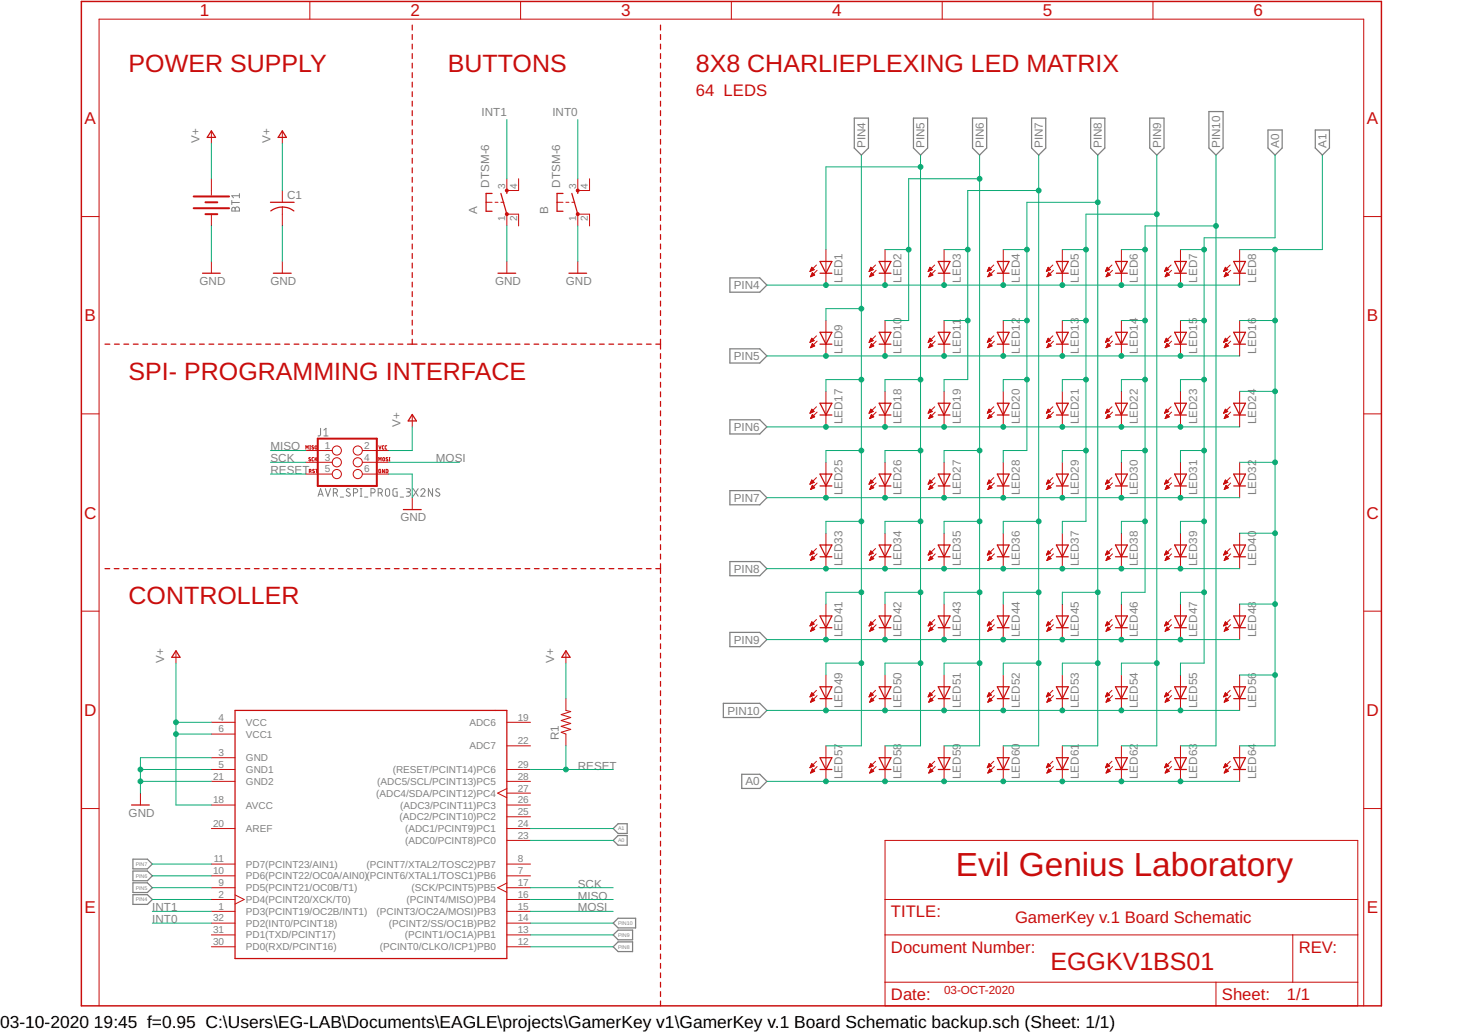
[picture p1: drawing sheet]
<svg xmlns="http://www.w3.org/2000/svg" width="297mm" height="210mm" viewBox="0 0 297 210" stroke-linecap="round" stroke-linejoin="round" font-family="sans-serif">
<defs><g id="words">
<text font-size="6.8" fill="#c90d0c" x="194.2" y="178">Evil Genius Laboratory</text>
<g font-size="5.1" fill="#c90d0c">
<text x="26.1" y="14.7">POWER SUPPLY</text>
<text x="91" y="14.7">BUTTONS</text>
<text x="141.4" y="14.7">8X8 CHARLIEPLEXING LED MATRIX</text>
<text x="26.1" y="77.1">SPI- PROGRAMMING INTERFACE</text>
<text x="26.1" y="122.8">CONTROLLER</text>
<text x="213.4" y="197.2">EGGKV1BS01</text>
</g>
<g font-size="3.5" fill="#c90d0c">
<text x="40.6" y="3.3">1</text>
<text x="83.4" y="3.3">2</text>
<text x="126.2" y="3.3">3</text>
<text x="169.1" y="3.3">4</text>
<text x="211.9" y="3.3">5</text>
<text x="254.7" y="3.3">6</text>
<text x="17.2" y="25.2">A</text>
<text x="277.7" y="25.2">A</text>
<text x="17.2" y="65.3">B</text>
<text x="277.7" y="65.3">B</text>
<text x="17.1" y="105.4">C</text>
<text x="277.6" y="105.4">C</text>
<text x="17.1" y="145.5">D</text>
<text x="277.6" y="145.5">D</text>
<text x="17.2" y="185.6">E</text>
<text x="277.7" y="185.6">E</text>
</g>
<g font-size="3.5">
<text x="0" y="208.9">03-10-2020</text>
<text x="19.1" y="208.9">19:45 f=0.95 C:\Users\EG-LAB\Documents\EAGLE\projects\GamerKey v1\GamerKey v.1 Board Schematic backup.sch (Sheet: 1/1)</text>
</g>
<g font-size="3.4" fill="#c90d0c">
<text x="141.4" y="19.5">64 LEDS</text>
<text x="181" y="186.4">TITLE:</text>
<text x="206.2" y="187.6">GamerKey v.1 Board Schematic</text>
<text x="181" y="193.6">Document Number:</text>
<text x="263.9" y="193.6">REV:</text>
<text x="181" y="203.2">Date:</text>
<text x="248.3" y="203.2">Sheet:</text>
<text x="261.5" y="203.2">1/1</text>
</g>
<g font-size="2.4" fill="#808080">
<text x="97.8" y="23.6">INT1</text>
<text x="112.2" y="23.6">INT0</text>
<text x="40.5" y="29.1" transform="rotate(-90 40.5 29.1)">V+</text>
<text x="55" y="29.1" transform="rotate(-90 55 29.1)">V+</text>
<text x="175.9" y="30.1" transform="rotate(-90 175.9 30.1)">PIN4</text>
<text x="187.9" y="30.1" transform="rotate(-90 187.9 30.1)">PIN5</text>
<text x="199.9" y="30.1" transform="rotate(-90 199.9 30.1)">PIN6</text>
<text x="211.9" y="30.1" transform="rotate(-90 211.9 30.1)">PIN7</text>
<text x="223.9" y="30.1" transform="rotate(-90 223.9 30.1)">PIN8</text>
<text x="235.9" y="30.1" transform="rotate(-90 235.9 30.1)">PIN9</text>
<text x="247.9" y="30.1" transform="rotate(-90 247.9 30.1)">PIN10</text>
<text x="259.9" y="30.1" transform="rotate(-90 259.9 30.1)">A0</text>
<text x="269.5" y="30.1" transform="rotate(-90 269.5 30.1)">A1</text>
<text x="58.3" y="40.5">C1</text>
<text x="99.4" y="38.1" transform="rotate(-90 99.4 38.1)">DTSM-6</text>
<text x="113.8" y="38.1" transform="rotate(-90 113.8 38.1)">DTSM-6</text>
<text x="97" y="43.5" transform="rotate(-90 97 43.5)">A</text>
<text x="111.4" y="43.5" transform="rotate(-90 111.4 43.5)">B</text>
<text x="40.5" y="57.9">GND</text>
<text x="55" y="57.9">GND</text>
<text x="100.6" y="57.9">GND</text>
<text x="115" y="57.9">GND</text>
<text x="149.1" y="58.8">PIN4</text>
<text x="171.2" y="57.4" transform="rotate(-90 171.2 57.4)">LED1</text>
<text x="183.2" y="57.4" transform="rotate(-90 183.2 57.4)">LED2</text>
<text x="195.2" y="57.4" transform="rotate(-90 195.2 57.4)">LED3</text>
<text x="207.2" y="57.4" transform="rotate(-90 207.2 57.4)">LED4</text>
<text x="219.2" y="57.4" transform="rotate(-90 219.2 57.4)">LED5</text>
<text x="231.2" y="57.4" transform="rotate(-90 231.2 57.4)">LED6</text>
<text x="243.2" y="57.4" transform="rotate(-90 243.2 57.4)">LED7</text>
<text x="255.2" y="57.4" transform="rotate(-90 255.2 57.4)">LED8</text>
<text x="171.2" y="71.8" transform="rotate(-90 171.2 71.8)">LED9</text>
<text x="183.2" y="71.8" transform="rotate(-90 183.2 71.8)">LED10</text>
<text x="195.2" y="71.8" transform="rotate(-90 195.2 71.8)">LED11</text>
<text x="207.2" y="71.8" transform="rotate(-90 207.2 71.8)">LED12</text>
<text x="219.2" y="71.8" transform="rotate(-90 219.2 71.8)">LED13</text>
<text x="231.2" y="71.8" transform="rotate(-90 231.2 71.8)">LED14</text>
<text x="243.2" y="71.8" transform="rotate(-90 243.2 71.8)">LED15</text>
<text x="255.2" y="71.8" transform="rotate(-90 255.2 71.8)">LED16</text>
<text x="149.1" y="73.2">PIN5</text>
<text x="81.4" y="86.7" transform="rotate(-90 81.4 86.7)">V+</text>
<text x="149.1" y="87.6">PIN6</text>
<text x="171.2" y="86.3" transform="rotate(-90 171.2 86.3)">LED17</text>
<text x="183.2" y="86.3" transform="rotate(-90 183.2 86.3)">LED18</text>
<text x="195.2" y="86.3" transform="rotate(-90 195.2 86.3)">LED19</text>
<text x="207.2" y="86.3" transform="rotate(-90 207.2 86.3)">LED20</text>
<text x="219.2" y="86.3" transform="rotate(-90 219.2 86.3)">LED21</text>
<text x="231.2" y="86.3" transform="rotate(-90 231.2 86.3)">LED22</text>
<text x="243.2" y="86.3" transform="rotate(-90 243.2 86.3)">LED23</text>
<text x="255.2" y="86.3" transform="rotate(-90 255.2 86.3)">LED24</text>
<text x="55" y="91.5">MISO</text>
<text x="55" y="93.9">SCK</text>
<text x="88.6" y="93.9">MOSI</text>
<text x="55" y="96.3">RESET</text>
<text x="149.1" y="102">PIN7</text>
<text x="171.2" y="100.7" transform="rotate(-90 171.2 100.7)">LED25</text>
<text x="183.2" y="100.7" transform="rotate(-90 183.2 100.7)">LED26</text>
<text x="195.2" y="100.7" transform="rotate(-90 195.2 100.7)">LED27</text>
<text x="207.2" y="100.7" transform="rotate(-90 207.2 100.7)">LED28</text>
<text x="219.2" y="100.7" transform="rotate(-90 219.2 100.7)">LED29</text>
<text x="231.2" y="100.7" transform="rotate(-90 231.2 100.7)">LED30</text>
<text x="243.2" y="100.7" transform="rotate(-90 243.2 100.7)">LED31</text>
<text x="255.2" y="100.7" transform="rotate(-90 255.2 100.7)">LED32</text>
<text x="81.4" y="105.9">GND</text>
<text x="149.1" y="116.4">PIN8</text>
<text x="171.2" y="115.1" transform="rotate(-90 171.2 115.1)">LED33</text>
<text x="183.2" y="115.1" transform="rotate(-90 183.2 115.1)">LED34</text>
<text x="195.2" y="115.1" transform="rotate(-90 195.2 115.1)">LED35</text>
<text x="207.2" y="115.1" transform="rotate(-90 207.2 115.1)">LED36</text>
<text x="219.2" y="115.1" transform="rotate(-90 219.2 115.1)">LED37</text>
<text x="231.2" y="115.1" transform="rotate(-90 231.2 115.1)">LED38</text>
<text x="243.2" y="115.1" transform="rotate(-90 243.2 115.1)">LED39</text>
<text x="255.2" y="115.1" transform="rotate(-90 255.2 115.1)">LED40</text>
<text x="149.1" y="130.8">PIN9</text>
<text x="171.2" y="129.5" transform="rotate(-90 171.2 129.5)">LED41</text>
<text x="183.2" y="129.5" transform="rotate(-90 183.2 129.5)">LED42</text>
<text x="195.2" y="129.5" transform="rotate(-90 195.2 129.5)">LED43</text>
<text x="207.2" y="129.5" transform="rotate(-90 207.2 129.5)">LED44</text>
<text x="219.2" y="129.5" transform="rotate(-90 219.2 129.5)">LED45</text>
<text x="231.2" y="129.5" transform="rotate(-90 231.2 129.5)">LED46</text>
<text x="243.2" y="129.5" transform="rotate(-90 243.2 129.5)">LED47</text>
<text x="255.2" y="129.5" transform="rotate(-90 255.2 129.5)">LED48</text>
<text x="33.3" y="134.8" transform="rotate(-90 33.3 134.8)">V+</text>
<text x="112.6" y="134.8" transform="rotate(-90 112.6 134.8)">V+</text>
<text x="171.2" y="143.9" transform="rotate(-90 171.2 143.9)">LED49</text>
<text x="183.2" y="143.9" transform="rotate(-90 183.2 143.9)">LED50</text>
<text x="195.2" y="143.9" transform="rotate(-90 195.2 143.9)">LED51</text>
<text x="207.2" y="143.9" transform="rotate(-90 207.2 143.9)">LED52</text>
<text x="219.2" y="143.9" transform="rotate(-90 219.2 143.9)">LED53</text>
<text x="231.2" y="143.9" transform="rotate(-90 231.2 143.9)">LED54</text>
<text x="243.2" y="143.9" transform="rotate(-90 243.2 143.9)">LED55</text>
<text x="255.2" y="143.9" transform="rotate(-90 255.2 143.9)">LED56</text>
<text x="147.8" y="145.2">PIN10</text>
<text x="113.6" y="150.4" transform="rotate(-90 113.6 150.4)">R1</text>
<text x="117.4" y="156.4">RESET</text>
<text x="151.5" y="159.6">A0</text>
<text x="171.2" y="158.3" transform="rotate(-90 171.2 158.3)">LED57</text>
<text x="183.2" y="158.3" transform="rotate(-90 183.2 158.3)">LED58</text>
<text x="195.2" y="158.3" transform="rotate(-90 195.2 158.3)">LED59</text>
<text x="207.2" y="158.3" transform="rotate(-90 207.2 158.3)">LED60</text>
<text x="219.2" y="158.3" transform="rotate(-90 219.2 158.3)">LED61</text>
<text x="231.2" y="158.3" transform="rotate(-90 231.2 158.3)">LED62</text>
<text x="243.2" y="158.3" transform="rotate(-90 243.2 158.3)">LED63</text>
<text x="255.2" y="158.3" transform="rotate(-90 255.2 158.3)">LED64</text>
<text x="26.1" y="166">GND</text>
<text x="30.9" y="185.2">INT1</text>
<text x="117.4" y="182.8">MISO</text>
<text x="117.4" y="185.2">MOSI</text>
<text x="117.4" y="180.4">SCK</text>
<text x="30.9" y="187.6">INT0</text>
</g>
<text font-size="2.4" fill="#c90d0c" x="191.8" y="202">03-OCT-2020</text>
<g font-size="2" fill="#808080">
<text x="102.6" y="38.4" transform="rotate(-90 102.6 38.4)">3</text>
<text x="105" y="38.4" transform="rotate(-90 105 38.4)">4</text>
<text x="117" y="38.4" transform="rotate(-90 117 38.4)">3</text>
<text x="119.4" y="38.4" transform="rotate(-90 119.4 38.4)">4</text>
<text x="102.6" y="45" transform="rotate(-90 102.6 45)">1</text>
<text x="105" y="45" transform="rotate(-90 105 45)">2</text>
<text x="117" y="45" transform="rotate(-90 117 45)">1</text>
<text x="119.4" y="45" transform="rotate(-90 119.4 45)">2</text>
<text x="66" y="91.2">1</text>
<text x="66" y="93.6">3</text>
<text x="74" y="91.2">2</text>
<text x="74" y="93.6">4</text>
<text x="66" y="96">5</text>
<text x="74" y="96">6</text>
<text x="44.4" y="146.4">4</text>
<text x="44.4" y="148.8">6</text>
<text x="50" y="147.5">VCC</text>
<text x="50" y="149.9">VCC1</text>
<text x="95.4" y="147.5">ADC6</text>
<text x="105.2" y="146.4">19</text>
<text x="44.4" y="153.6">3</text>
<text x="50" y="154.7">GND</text>
<text x="95.4" y="152.3">ADC7</text>
<text x="105.2" y="151.2">22</text>
<text x="43.3" y="158.4">21</text>
<text x="44.4" y="156">5</text>
<text x="50" y="157.1">GND1</text>
<text x="50" y="159.5">GND2</text>
<text x="76.4" y="161.9">(ADC4/SDA/PCINT12)PC4</text>
<text x="76.7" y="159.5">(ADC5/SCL/PCINT13)PC5</text>
<text x="79.8" y="157.1">(RESET/PCINT14)PC6</text>
<text x="105.2" y="160.8">27</text>
<text x="105.2" y="158.4">28</text>
<text x="105.2" y="156">29</text>
<text x="43.3" y="163.2">18</text>
<text x="50" y="164.3">AVCC</text>
<text x="81.2" y="166.7">(ADC2/PCINT10)PC2</text>
<text x="81.3" y="164.3">(ADC3/PCINT11)PC3</text>
<text x="105.2" y="165.6">25</text>
<text x="105.2" y="163.2">26</text>
<text x="43.3" y="168">20</text>
<text x="50" y="169.1">AREF</text>
<text x="82.3" y="171.5">(ADC0/PCINT8)PC0</text>
<text x="82.3" y="169.1">(ADC1/PCINT9)PC1</text>
<text x="105.2" y="170.4">23</text>
<text x="105.2" y="168">24</text>
<text x="43.3" y="177.6">10</text>
<text x="43.4" y="175.2">11</text>
<text x="50" y="176.3">PD7(PCINT23/AIN1)</text>
<text x="50" y="178.7">PD6(PCINT22/OC0A/AIN0)(PCINT6/XTAL1/TOSC1)PB6</text>
<text x="74.4" y="176.3">(PCINT7/XTAL2/TOSC2)PB7</text>
<text x="105.2" y="177.6">7</text>
<text x="105.2" y="175.2">8</text>
<text x="44.4" y="180">9</text>
<text x="44.4" y="182.4">2</text>
<text x="44.4" y="184.8">1</text>
<text x="50" y="181.1">PD5(PCINT21/OC0B/T1)</text>
<text x="50" y="183.5">PD4(PCINT20/XCK/T0)</text>
<text x="50" y="185.9">PD3(PCINT19/OC2B/INT1)</text>
<text x="76.5" y="185.9">(PCINT3/OC2A/MOSI)PB3</text>
<text x="82.6" y="183.5">(PCINT4/MISO)PB4</text>
<text x="83.6" y="181.1">(SCK/PCINT5)PB5</text>
<text x="105.2" y="184.8">15</text>
<text x="105.2" y="182.4">16</text>
<text x="105.2" y="180">17</text>
<text x="43.3" y="187.2">32</text>
<text x="43.3" y="189.6">31</text>
<text x="50" y="188.3">PD2(INT0/PCINT18)</text>
<text x="50" y="190.7">PD1(TXD/PCINT17)</text>
<text x="79" y="188.3">(PCINT2/SS/OC1B)PB2</text>
<text x="82.3" y="190.7">(PCINT1/OC1A)PB1</text>
<text x="105.2" y="189.6">13</text>
<text x="105.2" y="187.2">14</text>
<text x="43.3" y="192">30</text>
<text x="50" y="193.1">PD0(RXD/PCINT16)</text>
<text x="77.2" y="193.1">(PCINT0/CLKO/ICP1)PB0</text>
<text x="105.2" y="192">12</text>
</g>
<g font-size="1.1" fill="#808080">
<text x="125.6" y="171.2">A0</text>
<text x="125.6" y="168.8">A1</text>
<text x="27.6" y="178.4">PIN6</text>
<text x="27.6" y="176">PIN7</text>
<text x="27.6" y="183.2">PIN4</text>
<text x="27.6" y="180.8">PIN5</text>
<text x="125.6" y="190.4">PIN9</text>
<text x="125.6" y="188">PIN10</text>
<text x="125.6" y="192.8">PIN8</text>
</g>
</g></defs>
<g fill="none" stroke="#808080" stroke-width=".2">
<path d="M48.6 39.3v.9M48.6 39.8h-1.5l.3 .4M47.1 40.7v.9M47.1 41.1h1.5M47.2 42.2l.3-.1 .3 .4a.43 .43 0 0 1 .4-.5 .43 .43 0 0 1 .4 .5v.4h-1.5zM47.8 42.5v.4M65.1 87v1.4l-.2 .2h-.3M65.8 88.6h.9M65.8 87.4l.4-.4v1.6M66.1 99.3l.5 1.5 .5-1.5M71.1 99.4a.4 .4 0 0 0-.5-.1 .4 .4 0 0 0-.2 .6l.6 .3a.39 .39 0 0 1 .1 .6 .39 .39 0 0 1-.6-.1l-.2-.1M73.2 99.3h.3"/>
<path d="M73.4 99.3v1.5M78.4 99.4l.3-.1 .3 .1 .2 1a.42 .42 0 0 1-.5 .4 .42 .42 0 0 1-.4-.4zM80.7 99.3h-.6l-.2 .2v1.2l.8 .1v-.8h-.3M82.5 99.3h.7l.2 .3-.2 .3-.5 .1M83 100a.43 .43 0 0 1 .4 .4 .43 .43 0 0 1-.4 .4h-.5M83.9 99.3l1.1 1.5M85 99.3l-1.1 1.5M85.5 99.6a.43 .43 0 0 1 .6-.3 .43 .43 0 0 1 .1 .7l-.7 .8h.9M87.9 99.3v1.5l-.9-1.5v1.5M89.3 99.4l-.5-.1-.3 .3 .1 .3 .6 .3a.39 .39 0 0 1 0 .6 .39 .39 0 0 1-.6-.1l-.1-.1M64.6 100.8l.5-1.5 .6 1.5M64.7 100.4h.8"/>
<path d="M67.7 100.1h.5a.42 .42 0 0 0 .4-.4 .42 .42 0 0 0-.4-.4h-.5v1.5M68.2 100.1l.4 .7M69.1 101h.7M71.8 100.1h.5a.42 .42 0 0 0 .4-.4 .42 .42 0 0 0-.4-.4h-.5v1.5M73.2 100.8h.3M74.1 101h.6M75.4 100.1h.4a.42 .42 0 0 0 .4-.4 .42 .42 0 0 0-.4-.4h-.4v1.5M76.8 100.1h.5a.42 .42 0 0 0 .4-.4 .42 .42 0 0 0-.4-.4h-.5v1.5M77.3 100.1l.4 .7M81.3 101h.7"/>
</g>
<g fill="none" stroke="#808080" stroke-width=".25">
<path d="M173.6 24h2.8v6.1l-1.4 1.4-1.4-1.4zM185.6 24h2.9v6.1l-1.5 1.4-1.4-1.4zM197.6 24h2.9v6.1l-1.5 1.4-1.4-1.4zM209.6 24h2.9v6.1l-1.5 1.4-1.4-1.4zM221.6 24h2.9v6.1l-1.5 1.4-1.4-1.4zM233.6 24h2.9v6.1l-1.5 1.4-1.4-1.4zM245.6 22.7h2.9v7.4l-1.4 1.4-1.5-1.4zM257.6 26.4h2.9v3.7l-1.4 1.4-1.5-1.4zM267.2 26.4h2.9v3.7l-1.4 1.4-1.5-1.4zM148.3 56.5h6.1l1.4 1.4-1.4 1.5h-6.1zM148.3 70.9h6.1l1.4 1.4-1.4 1.5h-6.1zM148.3 85.3h6.1l1.4 1.4-1.4 1.5h-6.1z"/>
<path d="M148.3 99.7h6.1l1.4 1.4-1.4 1.5h-6.1zM148.3 114.1h6.1l1.4 1.4-1.4 1.5h-6.1zM148.3 128.5h6.1l1.4 1.5-1.4 1.4h-6.1zM147 142.9h7.4l1.4 1.5-1.4 1.4h-7.4zM150.7 157.3h3.7l1.4 1.5-1.4 1.4h-3.7zM27 174.6h3l.9 1-.9 1h-3zM27 177h3l.9 1-.9 1h-3zM27 179.4h3l.9 1-.9 1h-3zM124.6 170.8l1-1h1.8v1.9h-1.8zM124.6 168.4l1-1h1.8v2h-1.8zM27 181.8h3l.9 1-.9 1h-3zM124.6 192.4l1-1h2.9v2h-2.9z"/>
<path d="M124.6 190l1-1h2.9v2h-2.9zM124.6 187.6l1-1h3.5v2h-3.5z"/>
</g>
<g fill="none" stroke="#c90d0c" stroke-width=".25">
<path d="M83.8 5.1v1M83.8 7v1M83.8 9v.9M83.8 10.9v1M83.8 12.8v1M83.8 14.8v1M83.8 16.7v1M83.8 18.6v1M134.2 5.1v1M134.2 7v1M134.2 9v.9M134.2 10.9v1"/>
<path d="M134.2 12.8v1M134.2 14.8v1M134.2 16.7v1M134.2 18.6v1M42.9 26.6l.9 1.3h-1.7zM57.4 26.6l.8 1.3h-1.7zM83.8 20.6v1M83.8 22.5v1M83.8 24.4v1M83.8 26.4v1M83.8 28.3v1M83.8 30.2v1"/>
<path d="M83.8 32.2v1M83.8 34.1v1M83.8 36v1M83.8 38v1M83.8 39.9v1M100 39.3h-1.2v3.6h1.2M101.8 39.3l1.2 4.2M103 38.7v.6M114.4 39.3h-1.2v3.6h1.2M116.2 39.3l1.2 4.2M117.4 38.7v.6M134.2 20.6v1"/>
<path d="M134.2 22.5v1M134.2 24.4v1M134.2 26.4v1M134.2 28.3v1M134.2 30.2v1M134.2 32.2v1M134.2 34.1v1M134.2 36v1M134.2 38v1M134.2 39.9v1M41.1 55.5h3.6M54.9 41.1h4.9"/>
<path d="M55 42.9a3.8 3.8 0 0 1 4.7 0M55.5 55.5h3.7M83.8 41.8v1M83.8 43.8v1M83.8 45.7v1M83.8 47.7v.9M83.8 49.6v1M83.8 51.5v1M83.8 53.5v1M83.8 55.4v1M83.8 57.3v1M83.8 59.3v1"/>
<path d="M101.2 55.5h3.6M115.6 55.5h3.6M134.2 41.8v1M134.2 43.8v1M134.2 45.7v1M134.2 47.7v.9M134.2 49.6v1M134.2 51.5v1M134.2 53.5v1M134.2 55.4v1M134.2 57.3v1M134.2 59.3v1"/>
<path d="M166.6 55.5h2.4M166.6 53.1h2.4l-1.2 2.4zM178.6 55.5h2.4M178.6 53.1h2.4l-1.2 2.4zM190.6 55.5h2.4M190.6 53.1h2.4l-1.2 2.4zM202.6 55.5h2.4M202.6 53.1h2.4l-1.2 2.4zM214.6 55.5h2.4M214.6 53.1h2.4l-1.2 2.4zM226.6 55.5h2.4M226.6 53.1h2.4l-1.2 2.4z"/>
<path d="M238.7 55.5h2.3M238.7 53.1h2.3l-1.2 2.4zM250.7 55.5h2.3M250.7 53.1h2.3l-1.1 2.4zM21.3 69.9h1M23.3 69.9h.9M25.2 69.9h.9M27.1 69.9h1M29 69.9h1M30.9 69.9h1M32.9 69.9h.9M34.8 69.9h1"/>
<path d="M36.7 69.9h1M38.6 69.9h1M40.5 69.9h1M42.5 69.9h.9M44.4 69.9h1M46.3 69.9h1M48.2 69.9h1M50.1 69.9h1M52.1 69.9h.9M54 69.9h.9M55.9 69.9h1M57.8 69.9h1"/>
<path d="M59.8 69.9h.9M61.7 69.9h.9M63.6 69.9h1M65.5 69.9h1M67.4 69.9h1M69.3 69.9h1M71.3 69.9h.9M73.2 69.9h1M75.1 69.9h1M77 69.9h1M79 69.9h.9M80.9 69.9h1"/>
<path d="M82.8 69.9h1.9M83.8 61.2v1M83.8 63.1v1M83.8 65.1v1M83.8 67v1M83.8 68.9v1M85.7 69.9h.9M87.6 69.9h.9M89.5 69.9h.9M91.4 69.9h.9M93.3 69.9h.9M95.2 69.9h.9"/>
<path d="M97.1 69.9h.9M99 69.9h.9M100.9 69.9h1M102.8 69.9h1M104.7 69.9h.9M106.6 69.9h.9M108.5 69.9h1M110.4 69.9h1M112.3 69.9h1M114.2 69.9h1M116.1 69.9h1M118 69.9h1"/>
<path d="M119.9 69.9h1M121.8 69.9h1M123.7 69.9h1M125.6 69.9h1M127.5 69.9h1M129.4 69.9h1M131.3 69.9h1M133.2 69.9h1M134.2 61.2v1M134.2 63.1v1M134.2 65.1v1M134.2 67v1"/>
<path d="M134.2 68.9v2M134.2 71.9v1M134.2 73.8v1M134.2 75.8v1M134.2 77.7v1M134.2 79.6v1M166.6 69.9h2.4M166.6 67.5h2.4l-1.2 2.4zM178.6 69.9h2.4M178.6 67.5h2.4l-1.2 2.4zM190.6 69.9h2.4M190.6 67.5h2.4l-1.2 2.4z"/>
<path d="M202.6 69.9h2.4M202.6 67.5h2.4l-1.2 2.4zM214.6 69.9h2.4M214.6 67.5h2.4l-1.2 2.4zM226.6 69.9h2.4M226.6 67.5h2.4l-1.2 2.4zM238.7 69.9h2.3M238.7 67.5h2.3l-1.2 2.4zM250.7 69.9h2.3M250.7 67.5h2.3l-1.1 2.4zM83.8 84.2l.8 1.3h-1.7zM134.2 81.6v1"/>
<path d="M134.2 83.5v1M134.2 85.4v1M134.2 87.4v1M134.2 89.3v1M134.2 91.3v1M134.2 93.2v1M134.2 95.1v1M134.2 97.1v1M134.2 99v1M166.6 81.9h2.4l-1.2 2.4zM166.6 84.3h2.4M166.6 96.3h2.4l-1.2 2.4z"/>
<path d="M166.6 98.7h2.4M178.6 84.3h2.4M178.6 81.9h2.4l-1.2 2.4zM178.6 98.7h2.4M178.6 96.3h2.4l-1.2 2.4zM190.6 84.3h2.4M190.6 81.9h2.4l-1.2 2.4zM190.6 98.7h2.4M190.6 96.3h2.4l-1.2 2.4zM202.6 84.3h2.4M202.6 81.9h2.4l-1.2 2.4zM202.6 98.7h2.4"/>
<path d="M202.6 96.3h2.4l-1.2 2.4zM214.6 84.3h2.4M214.6 81.9h2.4l-1.2 2.4zM214.6 98.7h2.4M214.6 96.3h2.4l-1.2 2.4zM226.6 84.3h2.4M226.6 81.9h2.4l-1.2 2.4zM226.6 98.7h2.4M226.6 96.3h2.4l-1.2 2.4zM238.7 84.3h2.3M238.7 81.9h2.3l-1.2 2.4zM238.7 98.7h2.3"/>
<path d="M238.7 96.3h2.3l-1.2 2.4zM250.7 84.3h2.3M250.7 81.9h2.3l-1.1 2.4zM250.7 98.7h2.3M250.7 96.3h2.3l-1.1 2.4zM21.3 115.5h1M23.2 115.5h1M25.1 115.5h1M27 115.5h1M28.9 115.5h1M30.8 115.5h1M32.7 115.5h1"/>
<path d="M34.6 115.5h1M36.5 115.5h1M38.4 115.5h.9M40.3 115.5h1M42.2 115.5h1M44.1 115.5h.9M46 115.5h.9M47.9 115.5h.9M49.8 115.5h.9M51.7 115.5h.9M53.6 115.5h.9M55.5 115.5h.9"/>
<path d="M57.4 115.5h.9M59.3 115.5h.9M61.2 115.5h.9M63.1 115.5h.9M65 115.5h.9M66.9 115.5h.9M68.7 115.5h1M70.7 115.5h.9M72.5 115.5h1M74.4 115.5h1M76.3 115.5h1M78.2 115.5h1"/>
<path d="M80.1 115.5h1M82 103.5h3.6M82 115.5h1M83.9 115.5h1M85.8 115.5h1M87.7 115.5h1M89.6 115.5h1M91.5 115.5h1M93.4 115.5h1M95.3 115.5h1M97.2 115.5h.9M99.1 115.5h1"/>
<path d="M101 115.5h.9M102.9 115.5h.9M104.8 115.5h.9M106.7 115.5h.9M108.6 115.5h.9M110.5 115.5h.9M112.4 115.5h.9M114.3 115.5h.9M116.2 115.5h.9M118.1 115.5h.9M120 115.5h.9M121.9 115.5h.9"/>
<path d="M123.8 115.5h.9M125.6 115.5h1M127.6 115.5h.9M129.5 115.5h.9M131.3 115.5h1M133.2 115.5h1M134.2 101v1M134.2 102.9v1M134.2 104.9v1M134.2 106.8v1M134.2 108.7v1M134.2 110.7v1"/>
<path d="M134.2 112.6v1M134.2 114.6v1.9M134.2 117.5v.9M134.2 119.4v.9M166.6 110.7h2.4l-1.2 2.4zM166.6 113.1h2.4M178.6 113.1h2.4M178.6 110.7h2.4l-1.2 2.4zM190.6 113.1h2.4M190.6 110.7h2.4l-1.2 2.4zM202.6 113.1h2.4M202.6 110.7h2.4l-1.2 2.4z"/>
<path d="M214.6 113.1h2.4M214.6 110.7h2.4l-1.2 2.4zM226.6 113.1h2.4M226.6 110.7h2.4l-1.2 2.4zM238.7 113.1h2.3M238.7 110.7h2.3l-1.2 2.4zM250.7 113.1h2.3M250.7 110.7h2.3l-1.1 2.4zM35.8 132.2l.8 1.4h-1.7zM115 132.2l.8 1.4h-1.6zM134.2 121.3v.9M134.2 123.2v1"/>
<path d="M134.2 125.1v1M134.2 127v1M134.2 128.9v1M134.2 130.8v1M134.2 132.7v1M134.2 134.6v1M134.2 136.6v.9M134.2 138.5v.9M166.6 125.2h2.4l-1.2 2.4zM166.6 127.6h2.4M166.6 139.6h2.4l-1.2 2.4zM178.6 127.6h2.4"/>
<path d="M178.6 125.2h2.4l-1.2 2.4zM178.6 139.6h2.4l-1.2 2.4zM190.6 127.6h2.4M190.6 125.2h2.4l-1.2 2.4zM190.6 139.6h2.4l-1.2 2.4zM202.6 127.6h2.4M202.6 125.2h2.4l-1.2 2.4zM202.6 139.6h2.4l-1.2 2.4zM214.6 127.6h2.4M214.6 125.2h2.4l-1.2 2.4zM214.6 139.6h2.4l-1.2 2.4zM226.6 127.6h2.4"/>
<path d="M226.6 125.2h2.4l-1.2 2.4zM226.6 139.6h2.4l-1.2 2.4zM238.7 127.6h2.3M238.7 125.2h2.3l-1.2 2.4zM238.7 139.6h2.3l-1.2 2.4zM250.7 127.6h2.3M250.7 125.2h2.3l-1.1 2.4zM250.7 139.6h2.3l-1.1 2.4zM47.8 144.4h55.2v50.4h-55.2zM134.2 140.4v1M134.2 142.3v1M134.2 144.2v1"/>
<path d="M134.2 146.1v1M134.2 148v1M134.2 149.9v1M134.2 151.8v1M134.2 153.8v.9M134.2 155.7v.9M134.2 157.6v.9M134.2 159.5v.9M166.6 142h2.4M166.6 154h2.4l-1.2 2.4zM166.6 156.4h2.4M178.6 142h2.4"/>
<path d="M178.6 156.4h2.4M178.6 154h2.4l-1.2 2.4zM190.6 142h2.4M190.6 156.4h2.4M190.6 154h2.4l-1.2 2.4zM202.6 142h2.4M202.6 156.4h2.4M202.6 154h2.4l-1.2 2.4zM214.6 142h2.4M214.6 156.4h2.4M214.6 154h2.4l-1.2 2.4zM226.6 142h2.4"/>
<path d="M226.6 156.4h2.4M226.6 154h2.4l-1.2 2.4zM238.7 142h2.3M238.7 156.4h2.3M238.7 154h2.3l-1.2 2.4zM250.7 142h2.3M250.7 156.4h2.3M250.7 154h2.3l-1.1 2.4zM26.7 163.6h3.6M134.2 161.4v1M134.2 163.3v1M134.2 165.2v1"/>
<path d="M134.2 167.1v1M134.2 169v1M134.2 170.9v1M134.2 172.8v1M134.2 174.8v.9M134.2 176.7v1M134.2 178.6v1M134.2 180.5v1M134.2 182.4v1M134.2 184.3v1M134.2 186.2v1M134.2 188.1v1"/>
<path d="M134.2 190.1v.9M134.2 192v.9M134.2 193.9v.9M134.2 195.8v.9M134.2 197.7v.9M134.2 199.6v1M134.2 201.5v1M134.2 203.4v1"/>
</g>
<path d="M16.5 .3h264.2v204.1h-264.2z" fill="none" stroke="#c90d0c" stroke-width=".3"/>
<g fill="none" stroke="#c90d0c" stroke-width=".2">
<path d="M62.9 .3v3.6M105.8 .3v3.6M148.6 .3v3.6M191.4 .3v3.6M234.3 .3v3.6M42.9 26.7v2.4M42.9 36.3v3.4M57.4 26.7v2.4M57.4 38.7v2.4M103 36.3v2.4h2.4v-2.4M117.4 36.3v2.4h2.4v-2.4M16.5 44h3.6"/>
<path d="M42.9 43.5v2.4M42.9 53.1v2.4M57.4 42.1v3.8M57.4 53.1v2.4M98.8 41.1h1.2M100.6 41.1h.6M101.8 41.1h.6M103 45.9v-2.4h2.4v2.4M103 53.1v2.4M113.2 41.1h1.2M115 41.1h.6M116.2 41.1h.6"/>
<path d="M117.4 45.9v-2.4h2.4v2.4M117.4 53.1v2.4M164.6 55.1h.1M164.6 55h.3M164.7 54.9h.5M164.7 54.8h.7M164.7 56.1h.3M164.8 54.7h.5M164.8 56h.4M164.8 54.6h.4M164.8 55.9h.7M164.9 54.4h.2"/>
<path d="M164.9 55.8h.5M164.9 54.3l.5 .5-.8 .4zM164.9 54.3l.1 .1M164.9 55.7h.4M165 55.6h.2M165 55.5h.1M165.1 55.4l.4 .5-.8 .3zM165.9 53.8l-1.3 1.4M166 54.9l-1.3 1.3M167.8 50.7v7.2M176.6 55.1h.1M176.6 55h.3"/>
<path d="M176.7 54.9h.5M176.7 54.8h.7M176.7 56.1h.3M176.8 54.7h.5M176.8 56h.4M176.8 54.6h.4M176.8 55.9h.7M176.9 54.4h.2M176.9 55.8h.5M176.9 55.7h.4M176.9 54.3l.5 .5-.8 .4zM176.9 54.3h.1"/>
<path d="M177 55.6h.2M177 55.5h.1M177.1 55.4l.4 .5-.8 .3zM177.9 53.8l-1.3 1.4M178 54.9l-1.3 1.3M179.8 50.7v7.2M188.6 55.1h.1M188.6 55h.3M188.7 54.9h.5M188.7 54.8h.7M188.7 56.1h.3M188.8 54.7h.5"/>
<path d="M188.8 56h.4M188.8 54.6h.4M188.8 55.9h.7M188.9 54.4h.2M188.9 55.8h.5M188.9 55.7h.4M188.9 54.3h.1M188.9 54.3l.5 .5-.8 .4zM189 55.6h.2M189 55.5h.1M189.1 55.4l.4 .5-.8 .3zM189.9 53.8l-1.3 1.4"/>
<path d="M190 54.9l-1.3 1.3M191.8 50.7v7.2M200.6 55.1h.1M200.7 55h.3M200.7 54.9h.5M200.7 54.8h.7M200.7 56.1h.3M200.8 54.7h.5M200.8 56h.4M200.9 54.6h.3M200.9 55.9h.6M200.9 54.4h.2"/>
<path d="M200.9 55.8h.6M200.9 54.3h.1M201 55.7h.3M201 54.3l.4 .5-.8 .4zM201 55.6h.2M201 55.5h.1M201.1 55.4l.4 .5-.8 .3zM201.9 53.8l-1.3 1.4M202 54.9l-1.3 1.3M203.8 50.7v7.2M212.6 55.1h.1M212.7 55h.3"/>
<path d="M212.7 54.9h.5M212.7 54.8h.7M212.8 56.1h.2M212.8 54.7h.5M212.8 56h.4M212.9 54.6h.3M212.9 55.9h.6M212.9 54.4h.2M212.9 55.8h.6M213 55.7h.4M213 54.3l.4 .5-.8 .4zM213 54.3v.1"/>
<path d="M213 55.6h.2M213 55.5h.1M213.1 55.4l.5 .5-.9 .3zM213.9 53.8l-1.3 1.4M214 54.9l-1.3 1.3M215.8 50.7v7.2M224.6 55.1h.1M224.7 55h.3M224.7 54.9h.5M224.8 54.8h.6M224.8 56.1h.2M224.8 54.7h.5"/>
<path d="M224.8 56h.4M224.9 54.6h.3M224.9 55.9h.6M224.9 54.4h.2M224.9 55.8h.6M225 55.7h.4M225 54.3h.1M225 54.3l.4 .5-.8 .4zM225 55.6h.3M225.1 55.5h.1M225.1 55.4l.5 .5-.9 .3zM225.9 53.8l-1.3 1.4"/>
<path d="M226 54.9l-1.3 1.3M227.8 50.7v7.2M236.6 55.1h.1M236.7 55h.3M236.7 54.9h.5M236.8 54.8h.6M236.8 56.1h.2M236.8 54.7h.5M236.8 56h.5M236.9 54.6h.3M236.9 55.9h.6M236.9 54.4h.2"/>
<path d="M236.9 55.8h.6M237 55.7h.4M237 54.3h.1M237 54.3l.4 .5-.8 .4zM237 55.6h.3M237.1 55.5h.1M237.1 55.4l.5 .5-.9 .3zM237.9 53.8l-1.3 1.4M238 54.9l-1.3 1.3M239.8 50.7v7.2M248.6 55.1h.1M248.7 55h.3"/>
<path d="M248.7 54.9h.5M248.8 54.8h.6M248.8 56.1h.2M248.8 54.7h.5M248.8 56h.5M248.9 54.6h.3M248.9 55.9h.6M248.9 54.4h.2M248.9 55.8h.6M249 55.7h.4M249 54.3h.1M249 54.3l.4 .5-.8 .4z"/>
<path d="M249 55.6h.3M249.1 55.5h.1M249.1 55.4l.5 .5-.9 .3zM249.9 53.8l-1.3 1.4M250 54.9l-1.3 1.3M251.9 50.7v7.2M277.1 44h3.6M164.6 69.5h.1M164.7 69.4h.3M164.7 69.3h.6M164.7 70.6h.1M164.7 69.2h.7"/>
<path d="M164.7 70.5h.3M164.8 69h.4M164.8 70.4h.5M164.8 68.9h.3M164.8 70.3h.7M164.9 68.8h.1M164.9 70.2h.5M164.9 68.7l.5 .5-.8 .4zM165 70.1h.3M165 69.9h.2M165 69.8h.1M165.5 70.3l-.4-.5-.4 .9"/>
<path d="M165.5 70.3l-.8 .4M165.9 68.2l-1.3 1.4M166 69.3l-1.3 1.4M167.8 65.1v7.2M167.8 79.5v7.2M176.6 69.5h.1M176.7 69.4h.3M176.7 69.3h.6M176.7 70.6h.1M176.7 69.2h.7M176.8 70.5h.2M176.8 69h.4"/>
<path d="M176.8 70.4h.5M176.8 68.9h.3M176.8 70.3h.7M176.9 68.8h.1M176.9 70.2h.5M176.9 68.7l.5 .5-.8 .4zM177 70.1h.3M177 69.9h.2M177 69.8h.1M177.5 70.3l-.4-.5-.4 .9M177.5 70.3l-.8 .4M177.9 68.2l-1.3 1.4"/>
<path d="M178 69.3l-1.3 1.4M179.8 65.1v7.2M179.8 79.5v7.2M188.6 69.5h.1M188.7 69.4h.3M188.7 69.3h.6M188.7 70.6h.1M188.8 69.2h.6M188.8 70.5h.2M188.8 69h.5M188.8 70.4h.5M188.8 68.9h.3"/>
<path d="M188.8 70.3h.7M188.9 68.8h.1M188.9 70.2h.5M188.9 68.7l.5 .5-.8 .4zM189 70.1h.3M189 69.9h.2M189.1 69.8h.1M189.1 69.8l.4 .5-.8 .4zM189.9 68.2l-1.3 1.4M190 69.3l-1.3 1.4M191.8 65.1v7.2M191.8 79.5v7.2"/>
<path d="M200.6 69.5h.2M200.7 69.4h.3M200.7 69.3h.6M200.7 70.6h.1M200.8 69.2h.6M200.8 70.5h.2M200.8 69h.5M200.8 70.4h.5M200.9 68.9h.2M200.9 70.3h.6M200.9 68.8h.1M200.9 70.2h.5"/>
<path d="M201 70.1h.3M201 68.7l.4 .5-.8 .4zM201 69.9h.2M201.1 69.8h.1M201.5 70.3l-.4-.5-.4 .9M201.5 70.3l-.8 .4M201.9 68.2l-1.3 1.4M202 69.3l-1.3 1.4M203.8 65.1v7.2M203.8 79.5v7.2M212.6 69.5h.2M212.7 69.4h.3"/>
<path d="M212.7 69.3h.6M212.7 70.6h.1M212.8 69.2h.6M212.8 70.5h.2M212.8 69h.5M212.8 70.4h.5M212.9 68.9h.3M212.9 70.3h.7M212.9 68.8h.1M212.9 70.2h.5M213 70.1h.3M213 68.7l.4 .5-.8 .4z"/>
<path d="M213 69.9h.2M213.1 69.8h.1M213.6 70.3l-.5-.5-.4 .9M213.6 70.3l-.9 .4M213.9 68.2l-1.3 1.4M214 69.3l-1.3 1.4M215.8 65.1v7.2M215.8 79.5v7.2M224.6 69.5h.2M224.7 69.4h.3M224.7 69.3h.6M224.7 70.6h.1"/>
<path d="M224.8 69.2h.6M224.8 70.5h.2M224.8 69h.5M224.8 70.4h.5M224.9 68.9h.3M224.9 70.3h.7M224.9 68.8h.1M224.9 70.2h.5M225 68.7l.4 .5-.8 .4zM225 70.1h.3M225 69.9h.2M225.1 69.8h.1"/>
<path d="M225.6 70.3l-.5-.5-.4 .9M225.6 70.3l-.9 .4M225.9 68.2l-1.3 1.4M226 69.3l-1.3 1.4M227.8 65.1v7.2M227.8 79.5v7.2M236.6 69.5h.2M236.7 69.4h.3M236.7 69.3h.6M236.7 70.6h.1M236.8 69.2h.6M236.8 70.5h.3"/>
<path d="M236.8 69h.5M236.8 70.4h.5M236.9 68.9h.3M236.9 70.3h.7M236.9 68.8h.2M236.9 70.2h.5M237 68.7l.4 .5-.8 .4zM237 70.1h.3M237 69.9h.2M237.1 69.8h.1M237.6 70.3l-.5-.5-.4 .9M237.6 70.3l-.9 .4"/>
<path d="M237.9 68.2l-1.3 1.4M238 69.3l-1.3 1.4M239.8 65.1v7.2M239.8 79.5v7.2M248.6 69.5h.2M248.7 69.4h.3M248.7 69.3h.6M248.8 70.6h.1M248.8 69.2h.6M248.8 70.5h.3M248.8 69h.5M248.8 70.4h.5"/>
<path d="M248.9 68.9h.3M248.9 70.3h.7M248.9 68.8h.2M248.9 70.2h.5M249 68.7l.4 .5-.8 .4zM249 70.1h.3M249 69.9h.2M249.1 69.8h.1M249.1 69.8l.5 .5-.9 .4zM249.9 68.2l-1.3 1.4M250 69.3l-1.3 1.4M251.9 65.1v7.2"/>
<path d="M251.9 79.5v7.2M16.5 84.1h3.6M62.1 91.3v-.7l.3 .4 .2-.4v.7M62.1 91.5h5.4M62.1 93.9h5.4M62.1 96.3h5.4M62.8 95.8l.3-.1 .1-.2-.4-.1v.7M62.9 91.3h.2M62.9 90.6h.2M63 90.6v.7M63.1 93h-.3v.1l.3 .5h-.4M63.1 95.8l.1 .3"/>
<path d="M63.7 90.6l-.3 .1 .3 .5h-.3M63.7 93l-.3 .1v.5l.3 .1M63.9 95.4h-.3l-.1 .1 .4 .3v.2h-.4M64 93v.7M64 90.7l.3-.1 .1 .2v.4l-.2 .1-.2-.1zM64.1 95.4h.4M64.2 93.2l.2 .5M64.3 95.4v.7M64.4 93l-.4 .4M73.6 91.5h5.4M73.6 93.9h5.4M73.6 96.3h5.4"/>
<path d="M77 93.7v-.7l.2 .3 .2-.3v.7M77 90.6l.2 .7 .2-.7M77.3 95.4h-.3v.6l.3 .1v-.4h-.1M77.9 93l.2 .2v.4l-.1 .1-.2-.2zM78 90.6l-.3 .1v.5l.3 .1M78.1 95.4v.7l-.4-.7v.7M78.4 95.4l.4 .1-.1 .5-.3 .1zM78.6 90.6l-.3 .1v.5l.3 .1M78.8 93h-.2l-.2 .1 .4 .3-.1 .2h-.3M79.1 93.7h.1M79.1 93h.1M79.1 93v.7"/>
<path d="M83.8 84.3v2.4M164.6 98.4h.1M164.6 83.9h.2M164.6 98.3h.3M164.7 83.8h.4M164.7 98.1h.4M164.7 83.7h.6M164.7 85h.1M164.7 98h.7M164.7 99.4h.2M164.8 83.5h.5M164.8 84.9h.3"/>
<path d="M164.8 97.9h.5M164.8 99.3h.4M164.8 83.4h.4M164.8 84.8h.6M164.8 97.8h.4M164.8 99.1h.6M164.8 83.3h.3M164.9 84.7h.6M164.9 97.7h.2M164.9 99h.6M164.9 83.2h.1M164.9 84.5h.5"/>
<path d="M164.9 97.6h.1M164.9 98.9h.5M164.9 83.1l.5 .5-.8 .4zM164.9 97.5l.5 .5-.8 .4zM165 84.4h.3M165 98.8h.2M165 84.3h.2M165 98.7h.1M165.1 84.2l.4 .5-.8 .3zM165.1 98.6l.4 .5-.8 .4zM165.9 82.7l-1.3 1.3M165.9 97l-1.3 1.4"/>
<path d="M166 83.7l-1.3 1.3M166 98.1l-1.3 1.4M167.8 93.9v7.2M176.6 98.4h.1M176.6 83.9h.2M176.6 98.3h.3M176.7 83.8h.4M176.7 98.1h.4M176.7 83.7h.6M176.7 85h.1M176.7 98h.7M176.7 99.4h.2"/>
<path d="M176.8 83.5h.5M176.8 84.9h.3M176.8 97.9h.5M176.8 99.3h.4M176.8 83.4h.4M176.8 84.8h.6M176.8 97.8h.4M176.8 99.1h.6M176.9 83.3h.2M176.9 84.7h.6M176.9 97.7h.2M176.9 99h.6"/>
<path d="M176.9 83.2h.1M176.9 84.5h.5M176.9 97.6h.1M176.9 83.1l.5 .5-.8 .4zM176.9 98.9h.5M177 84.4h.3M177 98.8h.2M177 84.3h.2M177 98.7h.1M177.1 98.6l.4 .5-.8 .4zM177.4 98l-.5-.5-.3 .9M177.4 98l-.8 .4"/>
<path d="M177.5 84.7l-.4-.5-.4 .8M177.5 84.7l-.8 .3M177.9 82.7l-1.3 1.3M177.9 97l-1.3 1.4M178 83.7l-1.3 1.3M178 98.1l-1.3 1.4M179.8 93.9v7.2M188.6 98.4h.1M188.6 83.9h.2M188.6 98.3h.3M188.7 83.8h.4M188.7 98.1h.4"/>
<path d="M188.7 83.7h.6M188.7 85h.1M188.7 98h.7M188.7 99.4h.2M188.8 83.5h.5M188.8 84.9h.3M188.8 97.9h.5M188.8 99.3h.4M188.8 83.4h.4M188.8 84.8h.6M188.8 97.8h.4M188.8 99.1h.6"/>
<path d="M188.9 83.3h.2M188.9 84.7h.6M188.9 97.7h.2M188.9 99h.6M188.9 83.2h.1M188.9 84.5h.5M188.9 83.1l.5 .5-.8 .4zM188.9 97.6h.1M188.9 98.9h.5M189 84.4h.3M189 98.8h.3M189 84.3h.2"/>
<path d="M189 98.7h.1M189.1 84.2l.4 .5-.8 .3zM189.1 98.6l.4 .5-.8 .4zM189.4 98l-.5-.5-.3 .9M189.4 98l-.8 .4M189.9 82.7l-1.3 1.3M189.9 97l-1.3 1.4M190 83.7l-1.3 1.3M190 98.1l-1.3 1.4M191.8 93.9v7.2M200.6 98.4h.1M200.6 83.9h.2"/>
<path d="M200.6 98.3h.3M200.7 83.8h.4M200.7 98.1h.4M200.7 83.7h.7M200.7 85h.2M200.7 98h.7M200.7 99.4h.2M200.8 83.5h.6M200.8 84.9h.3M200.8 97.9h.5M200.8 99.3h.4M200.8 83.4h.4"/>
<path d="M200.8 84.8h.6M200.8 97.8h.4M200.9 99.1h.5M200.9 83.3h.2M200.9 84.7h.6M200.9 97.7h.2M200.9 99h.6M200.9 83.2h.1M200.9 84.5h.5M200.9 97.6h.1M200.9 98.9h.5M201 83.1l.4 .5-.8 .4z"/>
<path d="M201 84.4h.3M201 98.8h.3M201 84.3h.2M201 98.7h.1M201.1 84.2l.4 .5-.8 .3zM201.1 98.6l.4 .5-.8 .4zM201.4 98l-.4-.5-.4 .9M201.4 98l-.8 .4M201.9 82.7l-1.3 1.3M201.9 97l-1.3 1.4M202 83.7l-1.3 1.3M202 98.1l-1.3 1.4"/>
<path d="M203.8 93.9v7.2M212.6 98.4h.1M212.6 83.9h.2M212.6 98.3h.3M212.7 83.8h.4M212.7 98.1h.5M212.7 83.7h.7M212.7 85h.2M212.7 98h.7M212.7 99.4h.2M212.8 83.5h.6M212.8 84.9h.3"/>
<path d="M212.8 97.9h.5M212.8 99.3h.4M212.8 83.4h.4M212.8 84.8h.6M212.9 97.8h.3M212.9 99.1h.5M212.9 83.3h.2M212.9 84.7h.6M212.9 97.7h.2M212.9 99h.6M212.9 83.2h.1M212.9 84.5h.5"/>
<path d="M212.9 97.6h.1M212.9 98.9h.5M213 83.1l.4 .5-.8 .4zM213 84.4h.3M213 98.8h.3M213 84.3h.2M213 98.7h.1M213.1 84.2l.5 .5-.9 .3zM213.1 98.6l.5 .5-.9 .4zM213.4 98l-.4-.5-.4 .9M213.4 98l-.8 .4M213.9 82.7l-1.3 1.3"/>
<path d="M213.9 97l-1.3 1.4M214 83.7l-1.3 1.3M214 98.1l-1.3 1.4M215.8 93.9v7.2M224.6 98.4h.1M224.6 83.9h.2M224.7 98.3h.2M224.7 83.8h.4M224.7 98.1h.5M224.7 83.7h.7M224.7 85h.2M224.7 98h.7"/>
<path d="M224.7 99.4h.2M224.8 83.5h.6M224.8 84.9h.3M224.8 97.9h.5M224.8 99.3h.4M224.8 83.4h.5M224.8 84.8h.6M224.9 97.8h.3M224.9 99.1h.5M224.9 83.3h.2M224.9 84.7h.6M224.9 97.7h.2"/>
<path d="M224.9 99h.6M224.9 83.2h.1M224.9 84.5h.5M224.9 97.6h.1M225 83.1l.4 .5-.8 .4zM225 98.9h.4M225 97.5l.4 .5-.8 .4zM225 84.4h.3M225 98.8h.3M225 84.3h.2M225 98.7h.1M225.1 84.2l.5 .5-.9 .3z"/>
<path d="M225.1 98.6l.5 .5-.9 .4zM225.9 82.7l-1.3 1.3M225.9 97l-1.3 1.4M226 83.7l-1.3 1.3M226 98.1l-1.3 1.4M227.8 93.9v7.2M236.6 98.4h.1M236.6 83.9h.2M236.7 98.3h.2M236.7 83.8h.4M236.7 98.1h.5M236.7 83.7h.7"/>
<path d="M236.7 85h.2M236.7 98h.7M236.8 99.4h.1M236.8 83.5h.6M236.8 84.9h.3M236.8 97.9h.5M236.8 99.3h.4M236.8 83.4h.5M236.9 84.8h.5M236.9 97.8h.3M236.9 99.1h.5M236.9 83.3h.3"/>
<path d="M236.9 84.7h.6M236.9 97.7h.2M236.9 99h.6M236.9 83.2h.1M236.9 84.5h.5M237 83.1l.4 .5-.8 .4zM237 97.6h.1M237 98.9h.4M237 84.4h.3M237 98.8h.3M237 84.3h.2M237 98.7h.2"/>
<path d="M237.1 84.2l.5 .5-.9 .3zM237.1 98.6l.5 .5-.9 .4zM237.4 98l-.4-.5-.4 .9M237.4 98l-.8 .4M237.9 82.7l-1.3 1.3M237.9 97l-1.3 1.4M238 83.7l-1.3 1.3M238 98.1l-1.3 1.4M239.8 93.9v7.2M248.6 98.4h.1M248.6 83.9h.3M248.7 98.3h.2"/>
<path d="M248.7 83.8h.4M248.7 98.1h.5M248.8 83.7h.6M248.8 85h.1M248.8 98h.6M248.8 99.4h.1M248.8 83.5h.6M248.8 84.9h.3M248.8 97.9h.5M248.8 99.3h.4M248.9 83.4h.4M248.9 84.8h.5"/>
<path d="M248.9 97.8h.3M248.9 99.1h.6M248.9 83.3h.3M248.9 84.7h.6M248.9 97.7h.2M248.9 99h.6M248.9 83.2h.1M248.9 84.5h.5M249 83.1l.4 .5-.8 .4zM249 97.6h.1M249 98.9h.4M249 84.4h.3"/>
<path d="M249 98.8h.3M249 84.3h.2M249.1 98.7h.1M249.1 84.2l.5 .5-.9 .3zM249.1 98.6l.5 .5-.9 .4zM249.4 98l-.4-.5-.4 .9M249.4 98l-.8 .4M249.9 82.7l-1.3 1.3M249.9 97l-1.3 1.4M250 83.7l-1.3 1.3M250 98.1l-1.3 1.4M251.9 93.9v7.2"/>
<path d="M277.1 84.1h3.6M83.8 101.1v2.4M164.6 112.7h.1M164.6 112.6h.4M164.7 112.5h.5M164.7 113.9h.1M164.7 112.4h.7M164.7 113.7h.3M164.8 112.3h.5M164.8 113.6h.4M164.8 112.2h.4M164.8 113.5h.7"/>
<path d="M164.9 112.1h.1M164.9 113.4h.5M164.9 112l-.3 .8M164.9 112l.5 .4-.8 .4M164.9 112h.1M164.9 113.3h.4M165 113.2h.2M165 113.1h.1M165.1 113l.4 .5-.8 .4zM165.9 111.5l-1.3 1.3M166 112.5l-1.3 1.4M167.8 108.4v7.1"/>
<path d="M176.6 112.7h.1M176.6 112.6h.4M176.7 112.5h.5M176.7 113.9h.1M176.7 112.4h.7M176.7 113.7h.3M176.8 112.3h.5M176.8 113.6h.4M176.8 112.2h.4M176.8 113.5h.7M176.9 112.1h.2M176.9 113.4h.5"/>
<path d="M176.9 113.3h.4M176.9 112l-.3 .8M176.9 112l.5 .4M176.9 112h.1M177 113.2h.2M177 113.1h.1M177.4 112.4l-.8 .4M177.5 113.5l-.4-.5-.4 .9M177.5 113.5l-.8 .4M177.9 111.5l-1.3 1.3M178 112.5l-1.3 1.4M179.8 108.4v7.1"/>
<path d="M188.6 112.7h.1M188.7 112.6h.3M188.7 112.5h.5M188.7 113.9h.1M188.7 112.4h.7M188.7 113.7h.3M188.8 112.3h.5M188.8 113.6h.5M188.8 112.2h.4M188.8 113.5h.7M188.9 112.1h.2M188.9 113.4h.5"/>
<path d="M188.9 113.3h.4M188.9 112l-.3 .8M188.9 112l.5 .4M188.9 112h.1M189 113.2h.2M189 113.1h.1M189.1 113l.4 .5-.8 .4zM189.4 112.4l-.8 .4M189.9 111.5l-1.3 1.3M190 112.5l-1.3 1.4M191.8 108.4v7.1M200.6 112.7h.1"/>
<path d="M200.7 112.6h.3M200.7 112.5h.5M200.7 113.9h.1M200.7 112.4h.7M200.8 113.7h.2M200.8 112.3h.5M200.8 113.6h.5M200.9 112.2h.3M200.9 113.5h.6M200.9 112.1h.2M200.9 113.4h.5M200.9 112h.1"/>
<path d="M201 113.3h.3M201 112l-.4 .8M201 112l.4 .4-.8 .4M201 113.2h.2M201 113.1h.1M201.1 113l.4 .5-.8 .4zM201.9 111.5l-1.3 1.3M202 112.5l-1.3 1.4M203.8 108.4v7.1M212.6 112.7h.1M212.7 112.6h.3M212.7 112.5h.5"/>
<path d="M212.7 113.9h.1M212.8 112.4h.6M212.8 113.7h.2M212.8 112.3h.5M212.8 113.6h.5M212.9 112.2h.3M212.9 113.5h.6M212.9 112.1h.2M212.9 113.4h.6M213 113.3h.3M213 112l.4 .4-.8 .4zM213 113.2h.2"/>
<path d="M213 113.1h.1M213.1 113l.5 .5-.9 .4zM213.9 111.5l-1.3 1.3M214 112.5l-1.3 1.4M215.8 108.4v7.1M224.6 112.7h.1M224.7 112.6h.3M224.7 112.5h.5M224.7 113.9h.1M224.8 112.4h.6M224.8 113.7h.2M224.8 112.3h.5"/>
<path d="M224.8 113.6h.5M224.9 112.2h.3M224.9 113.5h.6M224.9 112.1h.2M224.9 113.4h.6M225 113.3h.4M225 112l-.4 .8M225 112l.4 .4-.8 .4M225 112h.1M225 113.2h.2M225.1 113.1h.1M225.1 113l.5 .5-.9 .4z"/>
<path d="M225.9 111.5l-1.3 1.3M226 112.5l-1.3 1.4M227.8 108.4v7.1M236.6 112.7h.1M236.7 112.6h.3M236.7 112.5h.5M236.7 113.9h.1M236.8 112.4h.6M236.8 113.7h.2M236.8 112.3h.5M236.8 113.6h.5M236.9 112.2h.3"/>
<path d="M236.9 113.5h.6M236.9 112.1h.2M236.9 113.4h.6M237 113.3h.4M237 112l-.4 .8M237 112l.4 .4-.8 .4M237 112h.1M237 113.2h.2M237.1 113.1h.1M237.1 113l.5 .5-.9 .4zM237.9 111.5l-1.3 1.3M238 112.5l-1.3 1.4"/>
<path d="M239.8 108.4v7.1M248.6 112.7h.1M248.7 112.6h.3M248.7 112.5h.6M248.7 113.9h.1M248.8 112.4h.6M248.8 113.7h.2M248.8 112.3h.5M248.8 113.6h.5M248.9 112.2h.3M248.9 113.5h.6M248.9 112.1h.2"/>
<path d="M248.9 113.4h.6M249 112h.1M249 112l-.4 .8M249 112l.4 .4M249 113.3h.4M249 113.2h.3M249.1 113.1h.1M249.1 113l.5 .5-.9 .4zM249.4 112.4l-.8 .4M249.9 111.5l-1.3 1.3M250 112.5l-1.3 1.4M251.9 108.4v7.1"/>
<path d="M16.5 124.2h3.6M35.8 132.4v2.3M115 132.4v2.3M164.6 127.1h.2M164.7 127h.3M164.7 126.9h.6M164.7 128.2h.1M164.7 126.8h.7M164.8 128.1h.2M164.8 126.7h.4M164.8 128h.5M164.8 126.6h.3"/>
<path d="M164.8 127.9h.7M164.9 126.4h.1M164.9 127.8h.5M164.9 126.3l.5 .5-.8 .4zM165 127.7h.3M165 127.6h.2M165 127.4h.1M165.1 127.4l-.4 .9M165.1 127.4l.4 .5M165.5 127.9l-.8 .4M165.9 125.9l-1.3 1.3M166 127l-1.3 1.3"/>
<path d="M167.8 122.7v7.3M167.8 137.2v7.2M176.6 127.1h.2M176.7 127h.3M176.7 126.9h.6M176.7 128.2h.1M176.8 126.8h.6M176.8 128.1h.2M176.8 126.7h.4M176.8 128h.5M176.8 126.6h.3M176.8 127.9h.7"/>
<path d="M176.9 126.4h.1M176.9 127.8h.5M176.9 126.3l.5 .5-.8 .4zM177 127.7h.3M177 127.6h.2M177 127.4h.1M177.1 127.4l-.4 .9M177.1 127.4l.4 .5M177.5 127.9l-.8 .4M177.9 125.9l-1.3 1.3M178 127l-1.3 1.3M179.8 122.7v7.3"/>
<path d="M179.8 137.2v7.2M188.6 127.1h.2M188.7 127h.3M188.7 126.9h.6M188.7 128.2h.1M188.8 126.8h.6M188.8 128.1h.2M188.8 126.7h.5M188.8 128h.5M188.8 126.6h.3M188.9 127.9h.6M188.9 126.4h.1"/>
<path d="M188.9 127.8h.5M188.9 126.3l.5 .5-.8 .4zM189 127.7h.3M189 127.6h.2M189.1 127.4h.1M189.1 127.4l-.4 .9M189.1 127.4l.4 .5-.8 .4M189.9 125.9l-1.3 1.3M190 127l-1.3 1.3M191.8 122.7v7.3M191.8 137.2v7.2M200.6 127.1h.2"/>
<path d="M200.7 127h.3M200.7 126.9h.6M200.7 128.2h.1M200.8 126.8h.6M200.8 128.1h.3M200.8 126.7h.5M200.8 128h.5M200.9 126.6h.2M200.9 127.9h.6M200.9 126.4h.1M200.9 127.8h.5M201 127.7h.3"/>
<path d="M201 126.3l.4 .5-.8 .4zM201 127.6h.2M201.1 127.4h.1M201.1 127.4l-.4 .9M201.1 127.4l.4 .5M201.5 127.9l-.8 .4M201.9 125.9l-1.3 1.3M202 127l-1.3 1.3M203.8 122.7v7.3M203.8 137.2v7.2M212.6 127.1h.2M212.7 127h.3"/>
<path d="M212.7 126.9h.6M212.7 128.2h.1M212.8 126.8h.6M212.8 128.1h.3M212.8 126.7h.5M212.8 128h.5M212.9 126.6h.2M212.9 127.9h.6M212.9 126.4h.1M212.9 127.8h.5M213 126.3l.4 .5-.8 .4zM213 127.7h.3"/>
<path d="M213 127.6h.2M213.1 127.4h.1M213.1 127.4l-.4 .9M213.1 127.4l.5 .5M213.6 127.9l-.9 .4M213.9 125.9l-1.3 1.3M214 127l-1.3 1.3M215.8 122.7v7.3M215.8 137.2v7.2M224.6 127.1h.2M224.7 127h.3M224.7 126.9h.6"/>
<path d="M224.7 128.2h.1M224.8 126.8h.6M224.8 128.1h.3M224.8 126.7h.5M224.8 128h.5M224.9 126.6h.2M224.9 127.9h.7M224.9 126.4h.1M224.9 127.8h.5M225 126.3l.4 .5-.8 .4zM225 127.7h.3M225 127.6h.2"/>
<path d="M225.1 127.4h.1M225.1 127.4l-.4 .9M225.1 127.4l.5 .5M225.6 127.9l-.9 .4M225.9 125.9l-1.3 1.3M226 127l-1.3 1.3M227.8 122.7v7.3M227.8 137.2v7.2M236.6 127.1h.2M236.7 127h.3M236.7 126.9h.6M236.7 128.2h.1"/>
<path d="M236.8 126.8h.6M236.8 128.1h.3M236.8 126.7h.5M236.8 128h.5M236.9 126.6h.3M236.9 127.9h.7M236.9 126.4h.1M236.9 127.8h.5M237 126.3l.4 .5-.8 .4zM237 127.7h.3M237 127.6h.2M237.1 127.4h.1"/>
<path d="M237.1 127.4l-.4 .9M237.1 127.4l.5 .5M237.6 127.9l-.9 .4M237.9 125.9l-1.3 1.3M238 127l-1.3 1.3M239.8 122.7v7.3M239.8 137.2v7.2M248.6 127.1h.2M248.7 127h.4M248.8 126.9h.5M248.8 128.2h.1M248.8 126.8h.6"/>
<path d="M248.8 128.1h.3M248.8 126.7h.5M248.8 128h.5M248.9 126.6h.3M248.9 127.9h.7M248.9 126.4h.2M248.9 127.8h.5M249 126.3l.4 .5-.8 .4zM249 127.7h.3M249 127.6h.2M249.1 127.4h.1M249.1 127.4l-.4 .9"/>
<path d="M249.1 127.4l.5 .5-.9 .4M249.9 125.9l-1.3 1.3M250 127l-1.3 1.3M251.9 122.7v7.3M251.9 137.2v7.2M277.1 124.2h3.6M42.9 154h4.9M42.9 146.8h4.9M42.9 156.4h4.9M42.9 149.2h4.9M42.9 158.8h4.9M103 146.8h4.8"/>
<path d="M103 156.4h4.8M103 151.6h4.8M103 158.8h4.8M115 142v2.4M115 149.2v2.4M164.6 156h.1M164.6 141.5h.2M164.6 155.9h.3M164.7 141.4h.4M164.7 155.7h.5M164.7 141.3h.7M164.7 142.6h.1"/>
<path d="M164.7 155.6h.7M164.7 157h.2M164.8 141.2h.5M164.8 142.5h.3M164.8 155.5h.5M164.8 156.9h.4M164.8 141h.4M164.8 142.4h.6M164.8 155.4h.4M164.8 156.8h.6M164.8 140.9h.3M164.9 142.3h.6"/>
<path d="M164.9 155.3h.2M164.9 156.7h.6M164.9 140.8h.1M164.9 142.2h.5M164.9 155.2h.1M164.9 140.8l.5 .4-.8 .4zM164.9 155.2l-.3 .8M164.9 155.2l.5 .4-.8 .4M164.9 156.5h.4M165 142h.3M165 156.4h.2M165 141.9h.1"/>
<path d="M165 156.3h.1M165.1 141.8l.4 .5-.8 .4zM165.1 156.3l.4 .4-.8 .4zM165.9 140.3l-1.3 1.3M165.9 154.7l-1.3 1.3M166 155.8l-1.3 1.3M166 141.4l-1.3 1.3M167.8 151.6v7.2M176.6 156h.1M176.6 141.5h.2M176.6 155.9h.3M176.7 141.4h.4"/>
<path d="M176.7 155.7h.5M176.7 141.3h.7M176.7 142.6h.1M176.7 155.6h.7M176.7 157h.2M176.8 141.2h.5M176.8 142.5h.3M176.8 155.5h.5M176.8 156.9h.4M176.8 141h.4M176.8 142.4h.6M176.8 155.4h.4"/>
<path d="M176.8 156.8h.6M176.9 140.9h.2M176.9 142.3h.6M176.9 155.3h.2M176.9 156.7h.6M176.9 140.8h.1M176.9 142.2h.5M176.9 140.8l.5 .4-.8 .4zM176.9 155.2h.1M176.9 156.5h.5M176.9 155.2l-.3 .8M176.9 155.2l.5 .4"/>
<path d="M177 142h.3M177 156.4h.2M177 141.9h.1M177 156.3h.1M177.1 141.8l.4 .5-.8 .4zM177.1 156.3l.4 .4-.8 .4zM177.4 155.6l-.8 .4M177.9 140.3l-1.3 1.3M177.9 154.7l-1.3 1.3M178 155.8l-1.3 1.3M178 141.4l-1.3 1.3M179.8 151.6v7.2"/>
<path d="M188.6 156h.1M188.6 141.5h.2M188.6 155.9h.3M188.7 141.4h.4M188.7 155.7h.5M188.7 141.3h.7M188.7 142.6h.1M188.7 155.6h.7M188.7 157h.2M188.8 141.2h.5M188.8 142.5h.3M188.8 155.5h.5"/>
<path d="M188.8 156.9h.4M188.8 141h.4M188.8 142.4h.6M188.8 155.4h.4M188.8 156.8h.6M188.9 140.9h.2M188.9 142.3h.6M188.9 155.3h.2M188.9 156.7h.6M188.9 140.8h.1M188.9 142.2h.5M188.9 140.8l.5 .4-.8 .4z"/>
<path d="M188.9 155.2h.1M188.9 156.5h.5M188.9 155.2l-.3 .8M188.9 155.2l.5 .4M189 142h.3M189 156.4h.3M189 141.9h.2M189 156.3h.1M189.1 141.8l.4 .5-.8 .4zM189.1 156.3l.4 .4-.8 .4zM189.4 155.6l-.8 .4M189.9 140.3l-1.3 1.3"/>
<path d="M189.9 154.7l-1.3 1.3M190 141.4l-1.3 1.3M190 155.8l-1.3 1.3M191.8 151.6v7.2M200.6 156h.1M200.6 141.5h.3M200.6 155.9h.3M200.7 141.4h.4M200.7 155.7h.5M200.7 141.3h.7M200.7 142.6h.2M200.7 155.6h.7"/>
<path d="M200.7 157h.2M200.8 141.2h.5M200.8 142.5h.3M200.8 155.5h.5M200.8 156.9h.4M200.8 141h.4M200.8 142.4h.6M200.8 155.4h.4M200.9 156.8h.6M200.9 140.9h.2M200.9 142.3h.6M200.9 155.3h.2"/>
<path d="M200.9 156.7h.6M200.9 140.8h.1M200.9 142.2h.5M200.9 155.2h.1M200.9 156.5h.5M201 140.8l.4 .4-.8 .4zM201 155.2l-.4 .8M201 155.2l.4 .4M201 142h.3M201 156.4h.3M201 141.9h.2M201 156.3h.1"/>
<path d="M201.1 141.8l.4 .5-.8 .4zM201.1 156.3l.4 .4-.8 .4zM201.4 155.6l-.8 .4M201.9 140.3l-1.3 1.3M201.9 154.7l-1.3 1.3M202 141.4l-1.3 1.3M202 155.8l-1.3 1.3M203.8 151.6v7.2M212.6 156h.1M212.6 141.5h.3M212.7 155.9h.2M212.7 141.4h.4"/>
<path d="M212.7 155.7h.5M212.7 141.3h.7M212.7 142.6h.2M212.7 155.6h.7M212.7 157h.2M212.8 141.2h.5M212.8 142.5h.3M212.8 155.5h.5M212.8 156.9h.4M212.8 141h.4M212.8 142.4h.6M212.9 155.4h.3"/>
<path d="M212.9 156.8h.6M212.9 140.9h.2M212.9 142.3h.6M212.9 155.3h.2M212.9 156.7h.6M212.9 140.8h.1M212.9 142.2h.5M212.9 155.2h.1M212.9 156.5h.5M213 140.8l.4 .4-.8 .4zM213 155.2l-.4 .8M213 155.2l.4 .4"/>
<path d="M213 142h.3M213 156.4h.3M213 141.9h.2M213 156.3h.1M213.1 141.8l.5 .5-.9 .4zM213.1 156.3l.5 .4-.9 .4zM213.4 155.6l-.8 .4M213.9 140.3l-1.3 1.3M213.9 154.7l-1.3 1.3M214 141.4l-1.3 1.3M214 155.8l-1.3 1.3M215.8 151.6v7.2"/>
<path d="M224.6 156h.1M224.6 141.5h.3M224.7 155.9h.2M224.7 141.4h.4M224.7 155.7h.5M224.7 141.3h.7M224.7 142.6h.2M224.7 155.6h.7M224.8 157h.1M224.8 141.2h.6M224.8 142.5h.3M224.8 155.5h.5"/>
<path d="M224.8 156.9h.4M224.8 141h.4M224.9 142.4h.5M224.9 155.4h.3M224.9 156.8h.6M224.9 140.9h.2M224.9 142.3h.6M224.9 155.3h.2M224.9 156.7h.6M224.9 140.8h.1M224.9 142.2h.5M224.9 155.2h.1"/>
<path d="M225 140.8l.4 .4-.8 .4zM225 156.5h.4M225 155.2l-.4 .8M225 155.2l.4 .4M225 142h.3M225 156.4h.3M225 141.9h.2M225 156.3h.1M225.1 141.8l.5 .5-.9 .4zM225.1 156.3l.5 .4-.9 .4zM225.4 155.6l-.8 .4M225.9 140.3l-1.3 1.3"/>
<path d="M225.9 154.7l-1.3 1.3M226 141.4l-1.3 1.3M226 155.8l-1.3 1.3M227.8 151.6v7.2M236.6 156h.1M236.6 141.5h.3M236.7 155.9h.2M236.7 141.4h.4M236.7 155.7h.5M236.7 141.3h.7M236.7 142.6h.2M236.8 155.6h.6"/>
<path d="M236.8 157h.2M236.8 141.2h.6M236.8 142.5h.4M236.8 155.5h.5M236.8 156.9h.4M236.9 141h.4M236.9 142.4h.5M236.9 155.4h.3M236.9 156.8h.6M236.9 140.9h.2M236.9 142.3h.6M236.9 155.3h.2"/>
<path d="M236.9 156.7h.6M236.9 140.8h.1M236.9 142.2h.5M237 140.8l.4 .4-.8 .4zM237 155.2h.1M237 156.5h.4M237 155.2l-.4 .8M237 155.2l.4 .4M237 142h.3M237 156.4h.3M237 141.9h.2M237 156.3h.2"/>
<path d="M237.1 141.8l.5 .5-.9 .4zM237.1 156.3l.5 .4-.9 .4zM237.4 155.6l-.8 .4M237.9 140.3l-1.3 1.3M237.9 154.7l-1.3 1.3M238 141.4l-1.3 1.3M238 155.8l-1.3 1.3M239.8 151.6v7.2M248.6 156h.1M248.7 141.5h.2M248.7 155.9h.2M248.7 141.4h.4"/>
<path d="M248.7 155.7h.5M248.8 141.3h.6M248.8 142.6h.1M248.8 155.6h.6M248.8 157h.2M248.8 141.2h.6M248.8 142.5h.4M248.8 155.5h.5M248.8 156.9h.4M248.9 141h.4M248.9 142.4h.5M248.9 155.4h.3"/>
<path d="M248.9 156.8h.6M248.9 140.9h.2M248.9 142.3h.6M248.9 155.3h.2M248.9 156.7h.6M248.9 140.8h.1M249 142.2h.4M249 140.8l.4 .4-.8 .4zM249 155.2h.1M249 156.5h.4M249 155.2l-.4 .8M249 155.2l.4 .4"/>
<path d="M249 142h.3M249 156.4h.3M249 141.9h.2M249.1 156.3h.1M249.1 141.8l.5 .5-.9 .4zM249.1 156.3l.5 .4-.9 .4zM249.4 155.6l-.8 .4M249.9 140.3l-1.3 1.3M249.9 154.7l-1.3 1.3M250 141.4l-1.3 1.3M250 155.8l-1.3 1.3M251.9 151.6v7.2"/>
<path d="M16.5 164.3h3.6M28.5 161.2v2.4M42.9 168.4h4.9M42.9 163.6h4.9M42.9 175.6h4.9M42.9 178h4.9M103 170.8h4.8M103 168.4h4.8M103 163.6h4.8M103 175.6h4.8M103 178h4.8M103 179.4l-1.9 1 1.9 .9"/>
<path d="M103 166h4.8M103 160.2l-1.9 1 1.9 .9M103 161.2h4.8M179.8 170.8h96.1v33.6h-96.1zM277.1 164.3h3.6M42.9 190h4.9M42.9 182.8h4.9M42.9 180.4h4.9M42.9 185.2h4.9M42.9 187.6h4.9M42.9 192.4h4.9M47.8 181.8l1.8 1-1.8 .9"/>
<path d="M103 190h4.8M103 182.8h4.8M103 180.4h4.8M103 185.2h4.8M103 187.6h4.8M103 192.4h4.8M179.8 190h96.1M179.8 199.6h96.1M179.8 182.8h96.1M247.1 199.6v4.8M262.7 190v9.6M20.1 204.4v-200.5h257v200.5"/>
<circle cx="68.4" cy="93.9" r=".93"/>
<circle cx="68.4" cy="91.5" r=".93"/>
<circle cx="68.4" cy="96.3" r=".93"/>
<circle cx="72.7" cy="96.3" r=".93"/>
<circle cx="72.7" cy="91.5" r=".93"/>
<circle cx="72.7" cy="93.9" r=".93"/>
</g>
<g fill="#c90d0c" stroke="#c90d0c" stroke-width=".2">
<path d="M102.8 43.3h.4l.1 .2-.1 .2-.2 .1-.2-.1-.1-.2z" fill-rule="evenodd"/>
<path d="M117.2 43.3h.4v.4l-.2 .1-.2-.1z" fill-rule="evenodd"/>
<path d="M117.2 38.5l.2-.1 .2 .1v.4l-.2 .1-.2-.1z" fill-rule="evenodd"/>
<circle cx="103" cy="38.7" r=".31"/>
</g>
<path d="M39.3 39.9h7.2M39.3 42.3h7.2M41.7 41.1h2.5M41.7 43.5h2.5M64.6 89.1h12v9.6h-12z" fill="none" stroke="#c90d0c" stroke-width=".4"/>
<path d="M115 144.4l1 .2-2 .6 2 .6-2 .6 2 .6-2 .6 2 .6-2 .6 1 .4" fill="none" stroke="#c90d0c" stroke-width=".21"/>
<g fill="none" stroke="#0dab76" stroke-width=".2">
<path d="M42.9 29.1v7.2M57.4 29.1v9.6M103 24.3v12M117.4 24.3v12M175 31.5v120.1h-7.2M187 31.5v120.1h-7.2M187 33.9h-19.2v16.8M199 31.5v120.1h-7.2M199 36.3h-14.4v28.8h-4.8M211 31.5v120.1h-7.2M211 38.7h-14.4v38.4h-4.8v2.4M223 31.5v120.1h-7.2"/>
<path d="M235 31.5v120.1h-7.2M247.1 31.5v120.1h-7.3M259.1 31.5v16.8h-14.5v86.4h-4.8v2.5M268.7 31.5v19.2h-16.8M42.9 45.9v7.2M57.4 45.9v7.2M103 45.9v7.2M117.4 45.9v7.2M155.8 57.9h96.1M179.8 50.7h4.8M191.8 50.7h4.8M203.8 50.7h4.8"/>
<path d="M215.8 50.7h4.8M223 41.1h-14.4v50.4h-4.8v2.4M227.8 50.7h4.8M235 43.5h-14.4v62.4h-4.8v2.5M239.8 50.7h4.8M247.1 45.9h-14.5v74.5h-4.8v2.3M259.1 50.7v100.9h-7.2M155.8 72.3h96.1M175 62.7h-7.2v2.4M175 77.1h-7.2v2.4M187 77.1h-7.2v2.4M191.8 65.1h4.8"/>
<path d="M203.8 65.1h4.8M208.6 77.1h-4.8v2.4M215.8 65.1h4.8M220.6 77.1h-4.8v2.4M227.8 65.1h4.8M232.6 77.1h-4.8v2.4M239.8 65.1h4.8M244.6 77.1h-4.8v2.4M251.9 65.1h7.2M251.9 79.5h7.2M54.9 96.3h7.2M54.9 91.5h7.2"/>
<path d="M54.9 93.9h7.2M79 96.3h4.8v4.8M79 93.9h14.4M83.8 86.7v4.8h-4.8M155.8 86.7h96.1M175 91.5h-7.2v2.4M187 91.5h-7.2v2.4M199 91.5h-7.2v2.4M220.6 91.5h-4.8v2.4M232.6 91.5h-4.8v2.4M244.6 91.5h-4.8v2.4M251.9 93.9h7.2"/>
<path d="M155.8 101.1h96.1M155.8 115.5h96.1M175 105.9h-7.2v2.5M187 105.9h-7.2v2.5M199 105.9h-7.2v2.5M211 105.9h-7.2v2.5M232.6 105.9h-4.8v2.5M244.6 105.9h-4.8v2.5M251.9 108.4h7.2M35.8 134.7v28.9h7.1M115 134.7v7.3M155.8 130h96.1"/>
<path d="M175 120.4h-7.2v2.3M175 134.7h-7.2v2.5M187 120.4h-7.2v2.3M187 134.7h-7.2v2.5M199 120.4h-7.2v2.3M199 134.7h-7.2v2.5M211 120.4h-7.2v2.3M211 134.7h-7.2v2.5M223 120.4h-7.2v2.3M223 134.7h-7.2v2.5M235 134.7h-7.2v2.5M244.6 120.4h-4.8v2.3"/>
<path d="M251.9 137.2h7.2M251.9 122.7h7.2M28.5 156.4h14.4M28.5 158.8h14.4M35.8 149.2h7.1M35.8 146.8h7.1M42.9 154h-14.4v7.2M107.8 156.4h16.8M115 151.6v4.8M155.8 158.8h96.1M155.8 144.4h96.1M30.9 178h12"/>
<path d="M30.9 175.6h12M107.8 170.8h16.8M107.8 168.4h16.8M30.9 182.8h12M30.9 185.2h12M30.9 180.4h12M30.9 187.6h12M107.8 182.8h16.8M107.8 185.2h16.8M107.8 180.4h16.8M107.8 187.6h16.8M107.8 192.4h16.8"/>
<path d="M107.8 190h16.8"/>
</g>
<g fill="#0dab76" stroke="#0dab76" stroke-width=".2">
<circle cx="28.5" cy="156.4" r=".49"/>
<circle cx="28.5" cy="158.8" r=".49"/>
<circle cx="35.8" cy="149.2" r=".49"/>
<circle cx="35.8" cy="146.8" r=".49"/>
<circle cx="115" cy="156.4" r=".49"/>
<circle cx="239.8" cy="57.9" r=".49"/>
<circle cx="227.8" cy="57.9" r=".49"/>
<circle cx="215.8" cy="57.9" r=".49"/>
<circle cx="203.8" cy="57.9" r=".49"/>
<circle cx="191.8" cy="57.9" r=".49"/>
<circle cx="179.8" cy="57.9" r=".49"/>
<circle cx="167.8" cy="57.9" r=".49"/>
<circle cx="175" cy="62.7" r=".49"/>
<circle cx="175" cy="77.1" r=".49"/>
<circle cx="175" cy="91.5" r=".49"/>
<circle cx="175" cy="105.9" r=".49"/>
<circle cx="175" cy="120.4" r=".49"/>
<circle cx="175" cy="134.7" r=".49"/>
<circle cx="239.8" cy="72.3" r=".49"/>
<circle cx="227.8" cy="72.3" r=".49"/>
<circle cx="215.8" cy="72.3" r=".49"/>
<circle cx="203.8" cy="72.3" r=".49"/>
<circle cx="191.8" cy="72.3" r=".49"/>
<circle cx="179.8" cy="72.3" r=".49"/>
<circle cx="167.8" cy="72.3" r=".49"/>
<circle cx="187" cy="33.9" r=".49"/>
<circle cx="187" cy="77.1" r=".49"/>
<circle cx="187" cy="91.5" r=".49"/>
<circle cx="187" cy="105.9" r=".49"/>
<circle cx="187" cy="120.4" r=".49"/>
<circle cx="187" cy="134.7" r=".49"/>
<circle cx="239.8" cy="86.7" r=".49"/>
<circle cx="227.8" cy="86.7" r=".49"/>
<circle cx="215.8" cy="86.7" r=".49"/>
<circle cx="203.8" cy="86.7" r=".49"/>
<circle cx="191.8" cy="86.7" r=".49"/>
<circle cx="179.8" cy="86.7" r=".49"/>
<circle cx="167.8" cy="86.7" r=".49"/>
<circle cx="199" cy="36.3" r=".49"/>
<circle cx="184.6" cy="50.7" r=".49"/>
<circle cx="199" cy="91.5" r=".49"/>
<circle cx="199" cy="105.9" r=".49"/>
<circle cx="199" cy="120.4" r=".49"/>
<circle cx="199" cy="134.7" r=".49"/>
<circle cx="239.8" cy="101.1" r=".49"/>
<circle cx="227.8" cy="101.1" r=".49"/>
<circle cx="215.8" cy="101.1" r=".49"/>
<circle cx="203.8" cy="101.1" r=".49"/>
<circle cx="191.8" cy="101.1" r=".49"/>
<circle cx="179.8" cy="101.1" r=".49"/>
<circle cx="167.8" cy="101.1" r=".49"/>
<circle cx="211" cy="38.7" r=".49"/>
<circle cx="196.6" cy="50.7" r=".49"/>
<circle cx="196.6" cy="65.1" r=".49"/>
<circle cx="211" cy="105.9" r=".49"/>
<circle cx="211" cy="120.4" r=".49"/>
<circle cx="211" cy="134.7" r=".49"/>
<circle cx="239.8" cy="115.5" r=".49"/>
<circle cx="227.8" cy="115.5" r=".49"/>
<circle cx="215.8" cy="115.5" r=".49"/>
<circle cx="203.8" cy="115.5" r=".49"/>
<circle cx="191.8" cy="115.5" r=".49"/>
<circle cx="179.8" cy="115.5" r=".49"/>
<circle cx="167.8" cy="115.5" r=".49"/>
<circle cx="223" cy="41.1" r=".49"/>
<circle cx="208.6" cy="50.7" r=".49"/>
<circle cx="208.6" cy="65.1" r=".49"/>
<circle cx="223" cy="120.4" r=".49"/>
<circle cx="223" cy="134.7" r=".49"/>
<circle cx="208.6" cy="77.1" r=".49"/>
<circle cx="239.8" cy="130" r=".49"/>
<circle cx="227.8" cy="130" r=".49"/>
<circle cx="215.8" cy="130" r=".49"/>
<circle cx="203.8" cy="130" r=".49"/>
<circle cx="191.8" cy="130" r=".49"/>
<circle cx="179.8" cy="130" r=".49"/>
<circle cx="167.8" cy="130" r=".49"/>
<circle cx="235" cy="43.5" r=".49"/>
<circle cx="220.6" cy="50.7" r=".49"/>
<circle cx="220.6" cy="65.1" r=".49"/>
<circle cx="235" cy="134.7" r=".49"/>
<circle cx="220.6" cy="77.1" r=".49"/>
<circle cx="220.6" cy="91.5" r=".49"/>
<circle cx="239.8" cy="144.4" r=".49"/>
<circle cx="227.8" cy="144.4" r=".49"/>
<circle cx="215.8" cy="144.4" r=".49"/>
<circle cx="203.8" cy="144.4" r=".49"/>
<circle cx="191.8" cy="144.4" r=".49"/>
<circle cx="179.8" cy="144.4" r=".49"/>
<circle cx="167.8" cy="144.4" r=".49"/>
<circle cx="247.1" cy="45.9" r=".49"/>
<circle cx="232.6" cy="50.7" r=".49"/>
<circle cx="232.6" cy="65.1" r=".49"/>
<circle cx="232.6" cy="105.9" r=".49"/>
<circle cx="232.6" cy="77.1" r=".49"/>
<circle cx="232.6" cy="91.5" r=".49"/>
<circle cx="239.8" cy="158.8" r=".49"/>
<circle cx="227.8" cy="158.8" r=".49"/>
<circle cx="215.8" cy="158.8" r=".49"/>
<circle cx="203.8" cy="158.8" r=".49"/>
<circle cx="191.8" cy="158.8" r=".49"/>
<circle cx="179.8" cy="158.8" r=".49"/>
<circle cx="167.8" cy="158.8" r=".49"/>
<circle cx="244.6" cy="50.7" r=".49"/>
<circle cx="244.6" cy="65.1" r=".49"/>
<circle cx="244.6" cy="105.9" r=".49"/>
<circle cx="244.6" cy="120.4" r=".49"/>
<circle cx="244.6" cy="77.1" r=".49"/>
<circle cx="244.6" cy="91.5" r=".49"/>
<circle cx="259.1" cy="137.2" r=".49"/>
<circle cx="259.1" cy="122.7" r=".49"/>
<circle cx="259.1" cy="108.4" r=".49"/>
<circle cx="259.1" cy="93.9" r=".49"/>
<circle cx="259.1" cy="79.5" r=".49"/>
<circle cx="259.1" cy="65.1" r=".49"/>
<circle cx="259.1" cy="50.7" r=".49"/>
</g>
<use href="#words"/>
</svg>
